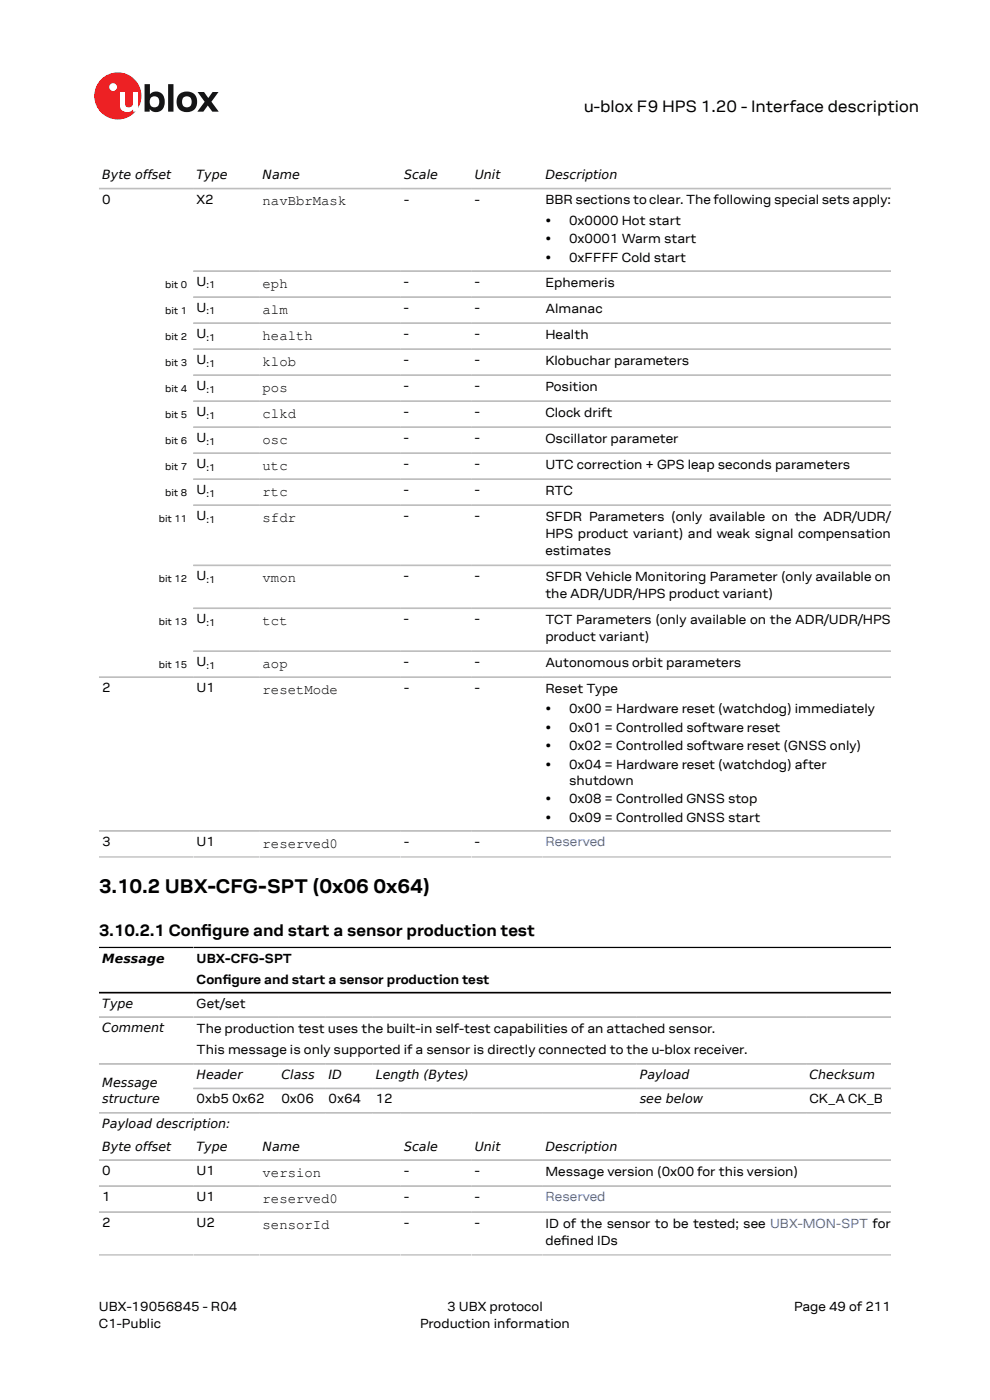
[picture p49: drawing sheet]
<svg xmlns="http://www.w3.org/2000/svg" width="210mm" height="297mm" viewBox="0 0 210 297" stroke-linecap="round" stroke-linejoin="round" font-family="sans-serif">
<defs><g id="words">
<g font-size="4.2">
<text x="21" y="189.5">3.10.2 UBX-CFG-SPT (0x06</text>
<text x="79.2" y="189.5">0x64)</text>
</g>
<g font-size="3.5">
<text x="123.8" y="23.7">u-blox F9 HPS 1.20 - Interface description</text>
<text x="21" y="198.6">3.10.2.1 Confgure and start a sensor production test</text>
<text x="42.7" y="198.6">i</text>
</g>
<g font-size="3">
<text x="55.7" y="43.5">navBbrMask</text>
<text x="55.7" y="61">eph</text>
<text x="55.7" y="66.6">alm</text>
<text x="55.7" y="72.1">health</text>
<text x="55.7" y="77.6">klob</text>
<text x="55.7" y="83.1">pos</text>
<text x="55.7" y="88.6">clkd</text>
<text x="55.7" y="94.1">osc</text>
<text x="55.7" y="99.7">utc</text>
<text x="55.7" y="105.2">rtc</text>
<text x="55.7" y="110.7">sfdr</text>
<text x="55.7" y="123.5">vmon</text>
<text x="55.7" y="132.6">tct</text>
<text x="55.7" y="141.7">aop</text>
<text x="55.7" y="147.2">resetMode</text>
<text x="55.7" y="179.8">reserved0</text>
<text x="55.7" y="249.6">version</text>
<text x="55.7" y="255.1">reserved0</text>
<text x="55.7" y="260.7">sensorId</text>
</g>
<g font-size="2.8">
<text x="21.7" y="43.2">0</text>
<text x="41.7" y="43.2">X2</text>
<text x="85.7" y="43.2">-</text>
<text x="100.7" y="43.2">-</text>
<text x="115.7" y="43.3">BBR sections to clear. The following special sets apply:</text>
<text x="115.7" y="47.7">•</text>
<text x="120.7" y="47.7">0x0000 Hot start</text>
<text x="115.7" y="51.6">•</text>
<text x="120.7" y="51.6">0x0001 Warm start</text>
<text x="115.7" y="55.5">•</text>
<text x="120.7" y="55.5">0xFFFF Cold start</text>
<text x="41.7" y="60.7">U</text>
<text x="85.7" y="60.7">-</text>
<text x="100.7" y="60.7">-</text>
<text x="115.7" y="60.8">Ephemeris</text>
<text x="41.7" y="66.2">U</text>
<text x="41.7" y="71.7">U</text>
<text x="85.7" y="66.2">-</text>
<text x="85.7" y="71.7">-</text>
<text x="100.7" y="66.2">-</text>
<text x="100.7" y="71.7">-</text>
<text x="115.7" y="66.3">Almanac</text>
<text x="115.7" y="71.8">Health</text>
<text x="41.7" y="77.2">U</text>
<text x="85.7" y="77.2">-</text>
<text x="100.7" y="77.2">-</text>
<text x="115.7" y="77.4">Klobuchar parameters</text>
<text x="41.7" y="82.7">U</text>
<text x="85.7" y="82.7">-</text>
<text x="100.7" y="82.7">-</text>
<text x="115.7" y="82.9">Position</text>
<text x="41.7" y="88.3">U</text>
<text x="85.7" y="88.3">-</text>
<text x="100.7" y="88.3">-</text>
<text x="115.7" y="88.4">Clock drift</text>
<text x="41.7" y="93.8">U</text>
<text x="85.7" y="93.8">-</text>
<text x="100.7" y="93.8">-</text>
<text x="115.7" y="93.9">Oscillator parameter</text>
<text x="41.7" y="99.3">U</text>
<text x="85.7" y="99.3">-</text>
<text x="100.7" y="99.3">-</text>
<text x="115.7" y="99.4">UTC correction + GPS leap seconds parameters</text>
<text x="41.7" y="104.8">U</text>
<text x="85.7" y="104.8">-</text>
<text x="100.7" y="104.8">-</text>
<text x="115.7" y="105">RTC</text>
<text x="41.7" y="110.3">U</text>
<text x="85.7" y="110.3">-</text>
<text x="100.7" y="110.3">-</text>
<text x="115.7" y="110.5">SFDR Parameters (only available on the ADR/UDR/</text>
<text x="115.7" y="114.1">HPS product variant) and weak signal compensation</text>
<text x="115.7" y="117.8">estimates</text>
<text x="41.7" y="123.1">U</text>
<text x="85.7" y="123.1">-</text>
<text x="100.7" y="123.1">-</text>
<text x="115.7" y="123.2">SFDR Vehicle Monitoring Parameter (only available on</text>
<text x="115.7" y="126.9">the ADR/UDR/HPS product variant)</text>
<text x="41.7" y="132.2">U</text>
<text x="85.7" y="132.2">-</text>
<text x="100.7" y="132.2">-</text>
<text x="115.7" y="132.3">TCT Parameters (only available on the ADR/UDR/HPS</text>
<text x="115.7" y="136">product variant)</text>
<text x="41.7" y="141.3">U</text>
<text x="85.7" y="141.3">-</text>
<text x="100.7" y="141.3">-</text>
<text x="115.7" y="141.4">Autonomous orbit parameters</text>
<text x="21.7" y="146.8">2</text>
<text x="41.7" y="146.8">U1</text>
<text x="85.7" y="146.8">-</text>
<text x="100.7" y="146.8">-</text>
<text x="115.7" y="147">Reset Type</text>
<text x="115.7" y="151.3">•</text>
<text x="115.7" y="155.3">•</text>
<text x="120.7" y="151.3">0x00 = Hardware reset (watchdog) immediately</text>
<text x="120.7" y="155.3">0x01 = Controlled software reset</text>
<text x="115.7" y="159.2">•</text>
<text x="120.7" y="159.2">0x02 = Controlled software reset (GNSS only)</text>
<text x="115.7" y="163.1">•</text>
<text x="120.7" y="163.1">0x04 = Hardware reset (watchdog) after</text>
<text x="120.7" y="166.5">shutdown</text>
<text x="115.7" y="170.4">•</text>
<text x="120.7" y="170.4">0x08 = Controlled GNSS stop</text>
<text x="21.7" y="179.5">3</text>
<text x="41.7" y="179.5">U1</text>
<text x="85.7" y="179.5">-</text>
<text x="100.7" y="179.5">-</text>
<text x="115.7" y="174.3">•</text>
<text x="120.7" y="174.3">0x09 = Controlled GNSS start</text>
<text x="41.7" y="204.3">UBX-CFG-SPT</text>
<text x="41.7" y="208.8">Confgure and start a sensor production test</text>
<text x="47.2" y="208.8">i</text>
<text x="41.7" y="213.8">Get/set</text>
<text x="41.7" y="219.1">The production test uses the built-in self-test capabilities of an attached sensor.</text>
<text x="41.7" y="223.6">This message is only supported if a sensor is directly connected to the u-blox receiver.</text>
<text x="41.7" y="234.1">0xb5 0x62</text>
<text x="59.7" y="234.1">0x06</text>
<text x="69.7" y="234.1">0x64</text>
<text x="79.7" y="234.1">12</text>
<text x="171.7" y="234.1">CK_A CK_B</text>
<text x="21.7" y="249.3">0</text>
<text x="41.7" y="249.3">U1</text>
<text x="85.7" y="249.3">-</text>
<text x="100.7" y="249.3">-</text>
<text x="115.7" y="249.4">Message version (0x00 for this version)</text>
<text x="21.7" y="254.8">1</text>
<text x="41.7" y="254.8">U1</text>
<text x="85.7" y="254.8">-</text>
<text x="100.7" y="254.8">-</text>
<text x="21.7" y="260.3">2</text>
<text x="41.7" y="260.3">U2</text>
<text x="85.7" y="260.3">-</text>
<text x="100.7" y="260.3">-</text>
<text x="115.7" y="260.4">ID of the sensor to be tested; see UBX-MON-SPT for</text>
<text x="115.7" y="264.1">def</text>
<text x="119.1" y="264.1">ined IDs</text>
<text x="21" y="278">UBX-19056845 - R04</text>
<text x="21" y="281.8">C1-Public</text>
<text x="89.1" y="281.8">Production information</text>
<text x="94.9" y="278">3 UBX protocol</text>
<text x="168.4" y="278">Page 49 of 211</text>
</g>
<g font-size="2.8" fill="#4664b4">
<text x="115.7" y="179.5">Reserved</text>
<text x="115.7" y="254.8">Reserved</text>
</g>
<g font-size="2.7">
<text x="21.7" y="38">Byte offset</text>
<text x="41.7" y="38">Type</text>
<text x="55.7" y="38">Name</text>
<text x="85.7" y="38">Scale</text>
<text x="100.7" y="38">Unit</text>
<text x="115.7" y="38">Description</text>
<text x="21.7" y="204.2">Message</text>
<text x="21.7" y="213.8">Type</text>
<text x="21.7" y="219">Comment</text>
<text x="21.7" y="230.7">Message</text>
<text x="41.7" y="228.9">Header</text>
<text x="59.7" y="228.9">Class</text>
<text x="69.7" y="228.9">ID</text>
<text x="79.7" y="228.9">Length (Bytes)</text>
<text x="135.7" y="228.9">Payload</text>
<text x="171.7" y="228.9">Checksum</text>
<text x="21.7" y="234.1">structure</text>
<text x="21.7" y="239.3">Payload description:</text>
<text x="135.7" y="234.1">see below</text>
<text x="21.7" y="244.1">Byte offset</text>
<text x="41.7" y="244.1">Type</text>
<text x="55.7" y="244.1">Name</text>
<text x="85.7" y="244.1">Scale</text>
<text x="100.7" y="244.1">Unit</text>
<text x="115.7" y="244.1">Description</text>
</g>
<g font-size="2.1">
<text x="35" y="61.2">bit 0</text>
<text x="43.8" y="61.2">:1</text>
<text x="35" y="66.5">bit 1</text>
<text x="43.8" y="66.7">:1</text>
<text x="35" y="72.1">bit 2</text>
<text x="35" y="77.6">bit 3</text>
<text x="43.8" y="72.2">:1</text>
<text x="43.8" y="77.8">:1</text>
<text x="35" y="83.1">bit 4</text>
<text x="43.8" y="83.3">:1</text>
<text x="35" y="88.6">bit 5</text>
<text x="43.8" y="88.8">:1</text>
<text x="35" y="94.1">bit 6</text>
<text x="43.8" y="94.3">:1</text>
<text x="35" y="99.6">bit 7</text>
<text x="43.8" y="99.8">:1</text>
<text x="35" y="105.2">bit 8</text>
<text x="43.8" y="105.3">:1</text>
<text x="33.7" y="110.7">bit 11</text>
<text x="43.8" y="110.9">:1</text>
<text x="33.7" y="123.5">bit 12</text>
<text x="43.8" y="123.6">:1</text>
<text x="33.7" y="132.6">bit 13</text>
<text x="43.8" y="132.7">:1</text>
<text x="33.7" y="141.7">bit 15</text>
<text x="43.8" y="141.8">:1</text>
</g>
</g></defs>
<circle cx="25" cy="20.4" r="5" fill="#ed2023"/>
<circle cx="24" cy="18.5" r=".83" fill="#fff"/>
<g fill="#151516">
<path d="M35.7 17.9h1.1v5.8h-1.1z"/>
<path d="M41.9 19.5h1.4l.9 1.3 .9-1.3h1.3l-1.6 2.1 1.6 2.1h-1.4l-.9-1.3-1 1.3h-1.2l1.5-2.1z"/>
<path d="M32 20.7a1.17 1.17 0 0 0-.1 1.5 1.17 1.17 0 0 0 1.4 .4 1.16 1.16 0 0 0 .4-1.6 1.16 1.16 0 0 0-1.7-.3zM30.7 17.9h1.1v2.1a1.82 1.82 0 0 1 2.2-.4 1.82 1.82 0 0 1 .9 2 1.83 1.83 0 0 1-1 2 1.83 1.83 0 0 1-2.1-.5v.6h-1.1z"/>
<path d="M38.9 20.7a1.18 1.18 0 0 0-.2 1.5 1.18 1.18 0 0 0 1.5 .4 1.18 1.18 0 0 0 .4-1.5 1.18 1.18 0 0 0-1.5-.5zM37.4 21.6a2.25 2.25 0 0 1 4.5 0 2.25 2.25 0 0 1-4.5 0z"/>
</g>
<path d="M25.4 19.5h1.1v2.5a.84 .84 0 0 0 1 .8 .84 .84 0 0 0 .7-1v-2.3h1.1v4.2h-1.1v-.5a1.59 1.59 0 0 1-1.8 .5 1.59 1.59 0 0 1-1-1.5z" fill="#fff"/>
<g fill="none" stroke="#bebebe" stroke-width=".35">
<path d="M21 40h168M189 57.5h-148M41 63h148M41 68.5h148M41 74.1h148M41 79.6h148M41 85.1h148M41 90.6h148M41 96.1h148M41 101.6h148M41 107.2h148M41 119.9h148"/>
<path d="M41 129h148M41 138.1h148M21 143.7h168M21 176.3h168M21 181.8h168M21 215.8h168M21 225.7h168M21 236.1h168M41 230.9h148M21 246.1h168M21 251.6h168M21 257.1h168"/>
<path d="M21 266.2h168"/>
</g>
<path d="M21 201h168M21 210.6h168" fill="none" stroke="#000" stroke-width=".35"/>
<use href="#words"/>
</svg>
